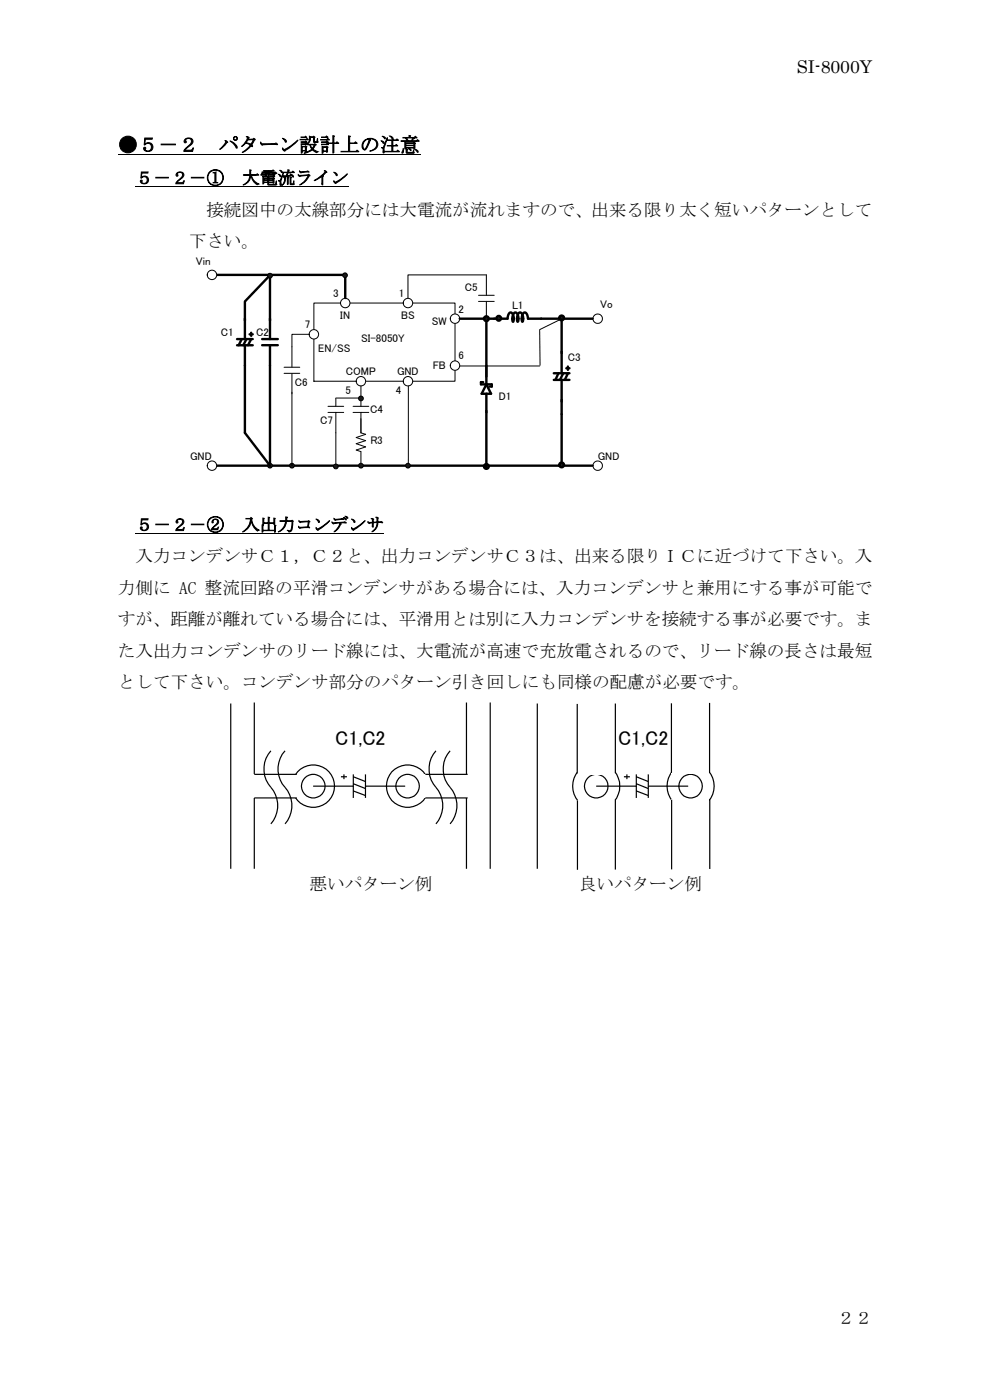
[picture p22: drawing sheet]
<svg xmlns="http://www.w3.org/2000/svg" width="210mm" height="297mm" viewBox="0 0 210 297" stroke-linecap="round" stroke-linejoin="round" font-family="sans-serif">
<defs><g id="words">
<g font-size="4.2">
<text x="25" y="32.2">●５－２</text>
<text x="46.4" y="32.2">パターン設計上の注意</text>
<text x="71.1" y="158.1">C1,C2</text>
<text x="131.1" y="158.1">C1,C2</text>
</g>
<g font-size="3.7">
<text x="169" y="15.5">SI-8000Y</text>
<text x="28.8" y="39">５－２－①</text>
<text x="51.4" y="39">大電流ライン</text>
<text x="43.8" y="45.7">接続図中の太線部分には大電流が流れますので、出来る限り太く短いパターンとして</text>
<text x="40.1" y="52.4">下さい。</text>
<text x="28.8" y="112.6">５－２－②</text>
<text x="51.4" y="112.6">入出力コンデンサ</text>
<text x="28.8" y="119.3">入力コンデンサＣ１，Ｃ２と、出力コンデンサＣ３は、出来る限りＩＣに近づけて下さい。入</text>
<text x="25" y="126">力側に AC 整流回路の平滑コンデンサがある場合には、入力コンデンサと兼用にする事が可能で</text>
<text x="25" y="132.7">すが、距離が離れている場合には、平滑用とは別に入力コンデンサを接続する事が必要です。ま</text>
<text x="25" y="139.4">た入出力コンデンサのリード線には、大電流が高速で充放電されるので、リード線の長さは最短</text>
<text x="25" y="146.1">として下さい。コンデンサ部分のパターン引き回しにも同様の配慮が必要です。</text>
<text x="65.7" y="188.8">悪いパターン例</text>
<text x="122.8" y="188.8">良いパターン例</text>
<text x="177.6" y="281">２２</text>
</g>
<g font-size="2.3">
<text x="41.6" y="56.2">Vin</text>
<text x="70.7" y="63">3</text>
<text x="84.6" y="63">1</text>
<text x="98.6" y="61.7">C5</text>
<text x="108.6" y="65.7">L1</text>
<text x="127.3" y="65.3">Vo</text>
<text x="46.9" y="71.3">C1</text>
<text x="54.3" y="71.3">C2</text>
<text x="64.7" y="69.6">7</text>
<text x="72.2" y="67.7">IN</text>
<text x="85.1" y="67.7">BS</text>
<text x="91.6" y="69">SW</text>
<text x="97.3" y="66.3">2</text>
<text x="67.5" y="74.6">EN/SS</text>
<text x="76.6" y="72.6">SI-8050Y</text>
<text x="97.3" y="76.2">6</text>
<text x="120.4" y="76.6">C3</text>
<text x="62.6" y="81.9">C6</text>
<text x="73.3" y="83.6">5</text>
<text x="73.4" y="79.6">COMP</text>
<text x="84" y="83.6">4</text>
<text x="84.2" y="79.6">GND</text>
<text x="91.8" y="78.3">FB</text>
<text x="67.9" y="89.9">C7</text>
<text x="78.5" y="87.6">C4</text>
<text x="105.8" y="84.8">D1</text>
<text x="78.6" y="94.2">R3</text>
<text x="40.3" y="97.7">GND</text>
<text x="126.8" y="97.7">GND</text>
</g>
</g></defs>
<path d="M25 32.9h64.2M28.8 39.7h45.2" fill="none" stroke="#000" stroke-width=".21"/>
<path d="M66.6 64.3h29.9v16.6h-29.9z" fill-rule="evenodd" fill="#fff"/>
<path d="M66.6 64.3h29.9v16.6h-29.9z" fill="none" stroke="#000" stroke-width=".21"/>
<circle cx="76.6" cy="80.9" r="1" fill="#fff"/>
<circle cx="76.6" cy="80.9" r="1" fill="none" stroke="#000" stroke-width=".21"/>
<circle cx="86.5" cy="80.9" r="1" fill="#fff"/>
<circle cx="86.5" cy="80.9" r="1" fill="none" stroke="#000" stroke-width=".21"/>
<circle cx="73.2" cy="64.3" r="1" fill="#fff"/>
<circle cx="73.2" cy="64.3" r="1" fill="none" stroke="#000" stroke-width=".21"/>
<circle cx="86.5" cy="64.3" r="1" fill="#fff"/>
<circle cx="86.5" cy="64.3" r="1" fill="none" stroke="#000" stroke-width=".21"/>
<circle cx="96.5" cy="67.6" r="1" fill="#fff"/>
<circle cx="96.5" cy="67.6" r="1" fill="none" stroke="#000" stroke-width=".21"/>
<circle cx="96.5" cy="77.6" r="1" fill="#fff"/>
<circle cx="96.5" cy="77.6" r="1" fill="none" stroke="#000" stroke-width=".21"/>
<path d="M46 58.3h27.2v4.9" fill="none" stroke="#000" stroke-width=".51"/>
<circle cx="66.6" cy="70.9" r="1" fill="#fff"/>
<g fill="none" stroke="#000" stroke-width=".21">
<path d="M65.6 70.9h-3.7v2.7M97.5 77.7h17M101.5 62.7h3.3M101.5 64h3.3M103.2 62.7v-4.4h-16.7v4.9M103.2 64v4.3M74.9 86.2h3.3M74.9 87.5h3.3M76.5 91.8l1.1 .4-2 .6 2 .7-2 .6 2 .7-2 .7 .9 .3M76.6 81.9v4.3M76.6 87.5v4.3M76.6 95.8v3"/>
<path d="M86.6 81.9v16.9"/>
<circle cx="66.6" cy="70.9" r="1"/>
</g>
<path d="M57.3 58.3l-5.3 5.7v4M52 77.6v14.2M97.5 67.6h10.2a1.07 1.07 0 0 1 .7-1.3 1.61 1.61 0 0 1 .4 2l-.1-.1a1.64 1.64 0 0 1 .6-1.9 1.55 1.55 0 0 1 .5 2l-.1-.1a1.64 1.64 0 0 1 .6-1.9 1.55 1.55 0 0 1 .5 2l-.1-.1a1.64 1.64 0 0 1 .6-1.9 1.21 1.21 0 0 1 .7 1.3h13.8M103.2 68v13.6M102.5 81.1h-.5v.5h2.3v.4h-.5M103.2 83.5v4M103.2 81.6l1 1.9h-2z" fill="none" stroke="#000" stroke-width=".51"/>
<circle cx="103.2" cy="67.6" r=".5" fill="#1a1a1a"/>
<g fill="none" stroke="#000" stroke-width=".51">
<path d="M119.1 67.6v7.3M46 98.8h79.8M119.1 84.9v3"/>
<circle cx="103.2" cy="67.6" r=".5"/>
</g>
<circle cx="86.5" cy="98.8" r=".5" fill="#1a1a1a"/>
<circle cx="86.5" cy="98.8" r=".5" fill="none" stroke="#000" stroke-width=".21"/>
<circle cx="76.6" cy="98.8" r=".5" fill="#1a1a1a"/>
<circle cx="76.6" cy="98.8" r=".5" fill="none" stroke="#000" stroke-width=".21"/>
<circle cx="61.9" cy="98.8" r=".5" fill="#1a1a1a"/>
<circle cx="61.9" cy="98.8" r=".5" fill="none" stroke="#000" stroke-width=".21"/>
<path d="M57.3 58.3v13.6M55.6 71.9h3.3M55.6 73.2h3.3M57.3 73.2v25.6" fill="none" stroke="#000" stroke-width=".51"/>
<circle cx="57.3" cy="98.8" r=".5" fill="#1a1a1a"/>
<circle cx="57.3" cy="98.8" r=".5" fill="none" stroke="#000" stroke-width=".21"/>
<circle cx="57.3" cy="58.5" r=".5" fill="#1a1a1a"/>
<g fill="none" stroke="#000" stroke-width=".21">
<path d="M114.5 70.1l.1 7.4"/>
<circle cx="57.3" cy="58.5" r=".5"/>
</g>
<path d="M52 91.8l5.3 7M119.1 87.9v10.9" fill="none" stroke="#000" stroke-width=".51"/>
<circle cx="45" cy="58.3" r="1" fill="#fff"/>
<circle cx="45" cy="58.3" r="1" fill="none" stroke="#000" stroke-width=".21"/>
<circle cx="45" cy="98.8" r="1" fill="#fff"/>
<circle cx="45" cy="98.8" r="1" fill="none" stroke="#000" stroke-width=".21"/>
<circle cx="126.8" cy="98.8" r="1" fill="#fff"/>
<circle cx="126.8" cy="98.8" r="1" fill="none" stroke="#000" stroke-width=".21"/>
<circle cx="126.8" cy="67.6" r="1" fill="#fff"/>
<g fill="none" stroke="#000" stroke-width=".21">
<path d="M60.3 77.9h3.3M60.3 79.2h3.3M61.9 73.6v4.3M61.9 79.2v19.6M69.6 86.2h3.3M69.6 87.5h3.3M71.2 84.5v1.7M71.2 87.5v11.3M71.2 84.5h5.4"/>
<circle cx="126.8" cy="67.6" r="1"/>
</g>
<circle cx="71.2" cy="99" r=".5" fill="#1a1a1a"/>
<circle cx="71.2" cy="99" r=".5" fill="none" stroke="#000" stroke-width=".21"/>
<circle cx="76.6" cy="84.5" r=".5" fill="#1a1a1a"/>
<circle cx="76.6" cy="84.5" r=".5" fill="none" stroke="#000" stroke-width=".21"/>
<circle cx="103.2" cy="99" r=".5" fill="#1a1a1a"/>
<circle cx="103.2" cy="99" r=".5" fill="none" stroke="#000" stroke-width=".51"/>
<circle cx="119.1" cy="98.7" r=".5" fill="#1a1a1a"/>
<circle cx="119.1" cy="98.7" r=".5" fill="none" stroke="#000" stroke-width=".51"/>
<circle cx="119.1" cy="67.5" r=".5" fill="#1a1a1a"/>
<g fill="none" stroke="#000" stroke-width=".51">
<path d="M50.3 71.9h3.3M50.3 73.3h3.3M51.3 71.9l-.7 1.4M52 67.6v4.3M52 73.3v4.3M52.3 71.9l-.7 1.4M52.9 70.9h.7M53.3 71.9l-.7 1.4M53.3 70.6v.7M117.5 79.2h3.3M118.5 79.2l-.7 1.4M119.1 74.6v4.6"/>
<path d="M119.5 79.2l-.7 1.4M120.1 78.1h.7M120.5 77.8v.7M120.5 79.2l-.7 1.4M103.2 87.2v11.9M117.5 80.6h3.3M119.1 80.6v4.6"/>
<circle cx="119.1" cy="67.5" r=".5"/>
</g>
<path d="M119.2 67.6l-4.7 2.3" fill="none" stroke="#000" stroke-width=".21"/>
<circle cx="105.8" cy="67.5" r=".5" fill="#1a1a1a"/>
<circle cx="105.8" cy="67.5" r=".5" fill="none" stroke="#000" stroke-width=".51"/>
<circle cx="73.2" cy="58.4" r=".5" fill="#1a1a1a"/>
<g fill="none" stroke="#000" stroke-width=".21">
<path d="M28.8 113.2h52.7"/>
<circle cx="73.2" cy="58.4" r=".5"/>
</g>
<path d="M49 149.3v35M53.9 149.1v35.2M99 149.1v35.2M104 149.1v35.2" fill="none" stroke="#000" stroke-width=".25"/>
<g fill="#fff" stroke="#000" stroke-width=".25">
<circle cx="66.4" cy="166.8" r="2.51"/>
<circle cx="86.5" cy="166.8" r="2.51"/>
</g>
<g fill="none" stroke="#000" stroke-width=".25">
<path d="M66.4 166.8h8.6M72.3 164.8h1.3M73 164.3v1M75 164.3v5M75 164.8l2.5 1M75 166.3l2.5 1M75 167.8l2.5 1M77.5 166.8h8.5M77.5 164.3v5"/>
<circle cx="66.5" cy="166.8" r="4.5"/>
<circle cx="86.5" cy="166.8" r="4.5"/>
</g>
<g fill="#fff">
<path d="M50.9 164.3h12.1v5h-12.1z" fill-rule="evenodd"/>
<path d="M90 164.3h12v5h-12z" fill-rule="evenodd"/>
</g>
<path d="M57.5 159.3a6.1 6.1 0 0 0 .5 8.5 5.9 5.9 0 0 1-.5 7M60.5 159.3a5.8 5.8 0 0 0 0 7.8 5.9 5.9 0 0 1 0 7.7M92.5 159.3a6.1 6.1 0 0 0 .5 8.5 5.9 5.9 0 0 1-.5 7M95.5 159.3a6.1 6.1 0 0 0 .5 8.5 5.9 5.9 0 0 1-.5 7M114 149.3v35M53.9 164.3h9.1M53.9 169.3h9.1M90.2 164.3h9M90.2 169.3h9" fill="none" stroke="#000" stroke-width=".25"/>
<g fill="#fff" stroke="#000" stroke-width=".25">
<circle cx="146.5" cy="166.8" r="2.51"/>
<circle cx="126.5" cy="166.8" r="2.51"/>
</g>
<g fill="none" stroke="#000" stroke-width=".25">
<path d="M126.5 166.8h8.5M132.4 164.8h1.2M133 164.3v1M135 164.3v5M135 164.8l2.5 1M135 166.3l2.5 1M135 167.8l2.5 1M137.5 166.8h8.5M137.5 164.3v5"/>
<circle cx="126.5" cy="166.8" r="5"/>
<circle cx="146.5" cy="166.8" r="5"/>
</g>
<g fill="#fff">
<path d="M122.5 154.3h8v10h-8z" fill-rule="evenodd"/>
<path d="M122.5 169.8h8v10h-8z" fill-rule="evenodd"/>
</g>
<path d="M122.5 149.4v14.7M130.5 149.3v14.8M122.5 169.8v14.8M130.5 169.7v14.8" fill="none" stroke="#000" stroke-width=".25"/>
<g fill="#fff">
<path d="M142.5 154.2h8v10h-8z" fill-rule="evenodd"/>
<path d="M142.5 169.7h8v10h-8z" fill-rule="evenodd"/>
</g>
<path d="M142.4 149.2v14.8M150.5 149.1v14.8M142.5 169.7v14.8M150.6 169.6v14.8" fill="none" stroke="#000" stroke-width=".25"/>
<use href="#words"/>
</svg>
